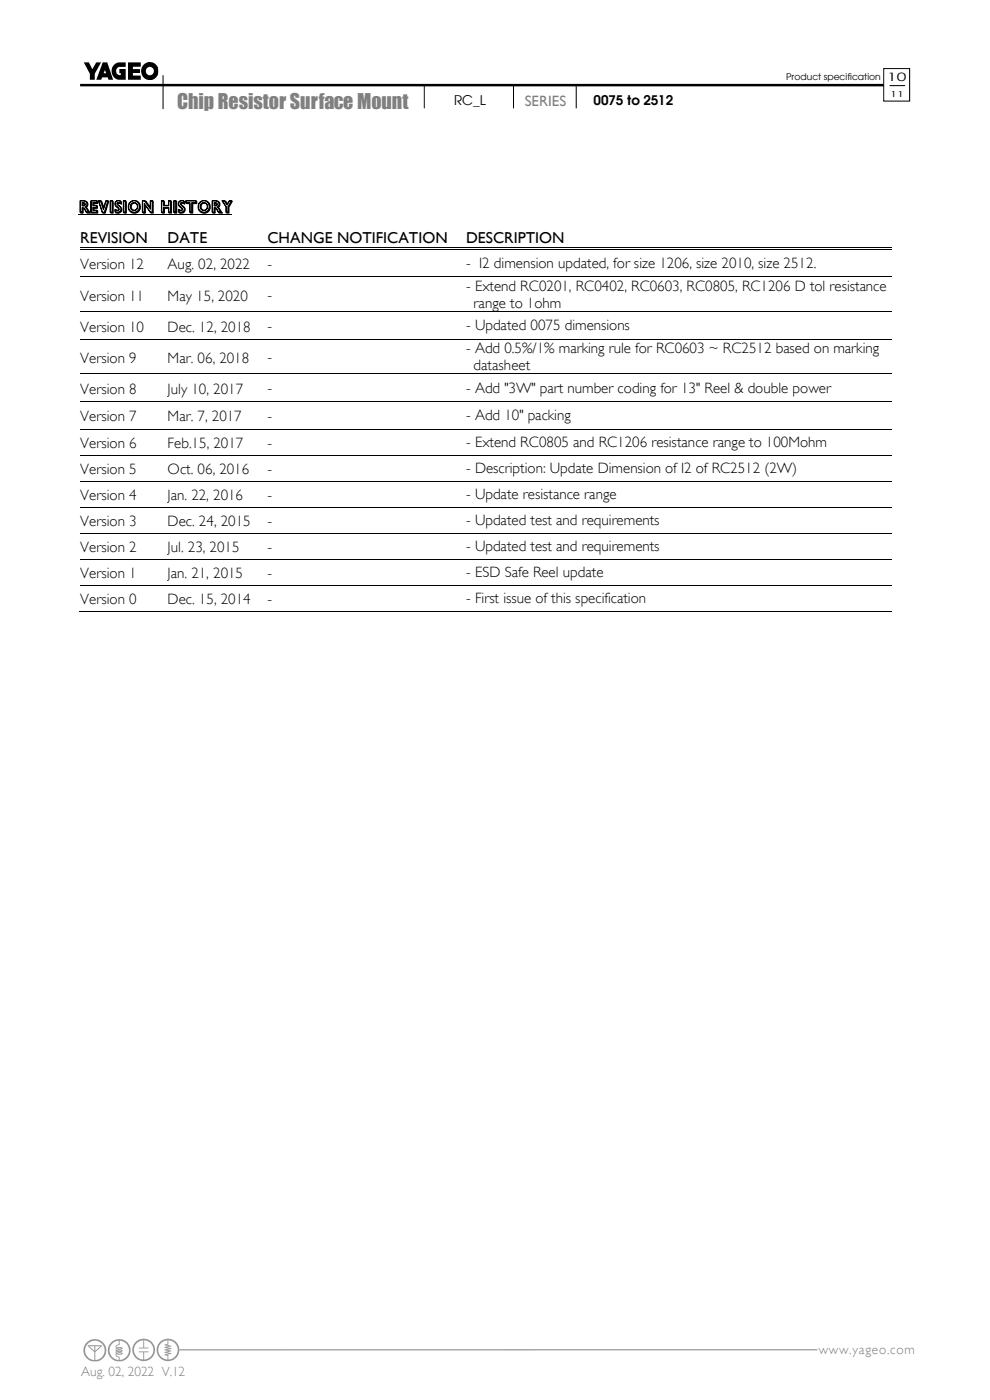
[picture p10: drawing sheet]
<svg xmlns="http://www.w3.org/2000/svg" width="210mm" height="297mm" viewBox="0 0 210 297" stroke-linecap="round" stroke-linejoin="round" font-family="sans-serif">
<defs><g id="words">
<g font-size="5">
<text x="28.8" y="66.3">0603</text>
<text x="28.8" y="72.8">0805</text>
<text x="28.8" y="79.2">1206</text>
<text x="17" y="122.3">PF</text>
<text x="28.8" y="122.3">2010</text>
</g>
<text font-size="4.2" fill="#808080" x="37.6" y="23.1">Chip Resistor Surface Mount</text>
<g font-size="3.5">
<text x="16.7" y="45.2">REVISION HISTORY</text>
<text x="40.8" y="92.9">using outstanding TCR level</text>
<text x="40.8" y="97">material, which makes Yageo PF</text>
<text x="40.8" y="101.2">resistors excellent for current</text>
<text x="40.8" y="105.2">sensing application in battery</text>
<text x="40.8" y="109.3">charger circuit &amp; DC-DC</text>
<text x="40.8" y="113.4">converter.</text>
<text x="40.8" y="117.5">The composition of the resistive</text>
<text x="40.8" y="121.6">material is adjusted to give the</text>
<text x="40.8" y="125.7">approximate required resistance</text>
<text x="40.8" y="129.8">and is covered with a protective</text>
</g>
<g font-size="3.3">
<text x="17" y="51.7">REVISION</text>
<text x="35.6" y="51.7">DATE</text>
<text x="56.7" y="51.7">CHANGE NOTIFICATION</text>
<text x="98.9" y="51.7">DESCRIPTION</text>
<text x="93.5" y="57.5">TOLERANCE</text>
<text x="117.9" y="56.9">RESISTANCE RANGE</text>
<text x="150" y="54.7">TEMPERATURE COEFFICIENT</text>
<text x="169.5" y="59">OF RESISTANCE</text>
</g>
<text font-size="3.2" fill="#808080" x="111.3" y="22.5">SERIES</text>
<g font-size="3.2">
<text x="17" y="57.2">Version 1TYPEAug. 02, 2022</text>
<text x="29" y="57.2">2</text>
<text x="56.7" y="57">-</text>
<text x="98.9" y="56.9">- I2 dimension updated, for size 1206, size 2010, size 2512.</text>
<text x="17" y="63.8">Version 11</text>
<text x="35.6" y="63.8">May 15, 2020</text>
<text x="56.7" y="63.6">-</text>
<text x="98.9" y="61.7">- Extend RC0201, RC0402, RC0603, RC0805, RC1206 D tol resistance</text>
<text x="100.5" y="65.3">range to 1ohm 5 m</text>
<text x="132.5" y="66">R &lt; 100 m</text>
<text x="17" y="70.4">Version 10</text>
<text x="35.6" y="70.4">Dec. 12, 2018</text>
<text x="43.5" y="66.2">1/10W, 1/5W, 3/10W, 2/5W, 1/2W</text>
<text x="56.7" y="70.2">-</text>
<text x="98.9" y="70.1">- Updated 0075 dimensions</text>
<text x="17" y="77">Version 9</text>
<text x="35.6" y="77">Mar. 06, 2018</text>
<text x="55.4" y="72.7">1/8W, 1/4W, 1/3W, 1/2W</text>
<text x="56.7" y="76.8">-</text>
<text x="98.9" y="74.9">- Add 0.5%/1% marking rule for RC0603 ~ RC2512 based on marking</text>
<text x="120.2" y="72.4">4 m</text>
<text x="132.5" y="72.4">R &lt; 100 m</text>
<text x="17" y="83.6">Version 8</text>
<text x="35.6" y="83.6">July 10, 2017</text>
<text x="56.7" y="83.4">-</text>
<text x="73" y="79.1">1/4W, 1/2W</text>
<text x="98.9" y="83.3">- Add &quot;3W&quot; part number coding for 13&quot; Reel &amp; double power</text>
<text x="100.5" y="78.5">datasheet</text>
<text x="17" y="89.4">Version 7</text>
<text x="35.6" y="89.4">Mar.The resistors are constructed</text>
<text x="41.9" y="89.4">7, 2017</text>
<text x="56.7" y="89.3">-</text>
<text x="98.9" y="89.2">- Add 10&quot; packing</text>
<text x="17" y="95">Version 6</text>
<text x="35.6" y="95">Feb.15, 2017</text>
<text x="56.7" y="95">-</text>
<text x="98.9" y="94.9">- Extend RC0805 and RC1206 resistance range to 100Mohm</text>
<text x="17" y="100.5">Version 5</text>
<text x="35.6" y="100.5">Oct. 06, 2016</text>
<text x="56.7" y="100.5">-</text>
<text x="98.9" y="100.4">- Description: Update Dimension of I2 of RC2512 (2W)</text>
<text x="17" y="106">Version 4</text>
<text x="35.6" y="106">Jan. 22, 2016</text>
<text x="56.7" y="106">-</text>
<text x="98.9" y="105.9">- Update resistance range</text>
<text x="17" y="111.5">Version 3</text>
<text x="35.6" y="111.5">Dec. 24, 2015</text>
<text x="56.7" y="111.5">-</text>
<text x="98.9" y="111.4">- Updated test and requirements</text>
<text x="17" y="117.1">Version 2</text>
<text x="35.6" y="117.1">Jul. 23, 2015</text>
<text x="56.7" y="117.1">-</text>
<text x="98.7" y="117.2">±Updated test and requirements</text>
<text x="98.9" y="117">- 1%</text>
<text x="17" y="122.6">Version 1</text>
<text x="35.6" y="122.6">Jan. 21, 2015</text>
<text x="56.7" y="122.6">-</text>
<text x="98.9" y="122.5">- 2%</text>
<text x="99.1" y="122.1">±ESD Safe Reel update</text>
<text x="120.2" y="121.9">5 m</text>
<text x="17" y="128.1">Version 0</text>
<text x="35.6" y="128.1">Dec. 15, 2014</text>
<text x="56.7" y="128.1">-</text>
<text x="98.9" y="128">- First issue of this specification</text>
<text x="99.1" y="127.1">±5%</text>
</g>
<text font-size="3" x="40.8" y="84">1/2W, 1W</text>
<g font-size="2.8">
<text x="96.3" y="22.4">RC_L</text>
<text x="125.9" y="22.2">0075 to 2512</text>
</g>
<text font-size="2.8" fill="#7f7f7f" x="173.7" y="287.2">www.yageo.com</text>
<text font-size="2.8" fill="#7e7e7e" x="17.2" y="292">Aug. 02, 2022 V.12</text>
<text font-size="2.5" x="188.2" y="17.1">10</text>
<text font-size="1.9" x="166.8" y="17">Product specification</text>
<text font-size="1.8" x="188.8" y="20.7">11</text>
</g></defs>
<path d="M173.4 286.4h-140" fill="none" stroke="#808080" stroke-width=".21"/>
<g fill="#fff">
<circle cx="30.5" cy="286.4" r="2.4"/>
<circle cx="35.6" cy="286.4" r="2.4"/>
<circle cx="25.3" cy="286.5" r="2.4"/>
<circle cx="20.1" cy="286.5" r="2.42"/>
</g>
<g fill="#93989c">
<path d="M22.9 286.5a2.4 2.4 0 0 0 4.8 0 2.4 2.4 0 0 0-4.8 0zM23.8 285.1l.6-.4 .8-.2v.7l-.2 .1a.58 .58 0 0 0-.4 .8l-.1 .8 .1 .3a.52 .52 0 0 0 0 .6 .52 .52 0 0 0 .6 .2v.5a2.03 2.03 0 0 1-1.8-1.2 2.03 2.03 0 0 1 .4-2.2zM25.4 284.5a2.04 2.04 0 0 1 2 2 2.04 2.04 0 0 1-2 2v-.6l-.3-.1a.34 .34 0 0 1-.3-.5l.5 .2 .7-.3-.3-.3-.9 .2v-.3l.6 .1 .6-.2-.3-.3-.9 .1-.1-.2 .1-.1 .3 .1a.62 .62 0 0 0 .9-.3l-.5-.2-.6 .1a.2 .2 0 0 1-.2-.3 .2 .2 0 0 1 .3-.1l.4-.1zM24.9 287.2h.9zM24.9 286.6h.9zM24.9 286.1h.9z"/>
<path d="M17.7 286.5a2.42 2.42 0 0 0 4.8 0 2.42 2.42 0 0 0-4.8 0zM18.9 285.7h1.1v.9zM20.2 285.7h1.1l-1.1 .9zM18.7 285.1a2.05 2.05 0 0 1 3.3 .6 2.05 2.05 0 0 1-1.8 2.9v-1.7l1.4-1.3v-.1h-3l1.4 1.4v1.7a2.03 2.03 0 0 1-1.8-1.3 2.03 2.03 0 0 1 .5-2.2z"/>
<path d="M28.1 286.4a2.4 2.4 0 0 0 4.8 0 2.4 2.4 0 0 0-4.8 0zM29 285l.6-.4 .8-.2v1.5h-.9v.2h2v-.2h-.9v-1.5a2.04 2.04 0 0 1 1.9 2 2.04 2.04 0 0 1-1.9 2.1v-1.6h.9v-.2h-2v.2h.9v1.6a2.02 2.02 0 0 1-1.8-1.3 2.02 2.02 0 0 1 .4-2.2z"/>
<path d="M33.2 286.4a2.4 2.4 0 0 0 4.8 0 2.4 2.4 0 0 0-4.8 0zM34.1 285l.7-.4 .7-.2v.7l-.6 .3 .9 .2-.9 .3 .9 .2-.9 .3 .9 .3-.9 .2 .9 .3-.9 .3 .6 .2v.8a2.03 2.03 0 0 1-1.8-1.3 2.03 2.03 0 0 1 .4-2.2zM35.7 284.4a2.04 2.04 0 0 1 2 2 2.04 2.04 0 0 1-2 2.1v-.9l-.3-.1 .9-.2v-.1l-.9-.3 .9-.3-.9-.2 .9-.2v-.1l-.9-.2 .9-.3-.9-.2 .3-.1z"/>
</g>
<g fill="#fff">
<path d="M148.6 15h38.2v6.2h-38.2z" fill-rule="evenodd"/>
<path d="M187.5 14.6h5.5v6.8h-5.5z" fill-rule="evenodd"/>
</g>
<g fill="none" stroke="#000" stroke-width=".21">
<path d="M34.6 16v7.1M90 18v5M108.9 18v5M122.2 18v5M187.5 14.6h5.5v6.8h-5.5zM188.7 18.2h3.3M16.7 45.6h32.5M17 52.5h18.6M17 52.8h18.6M17 58.8h18.6M35.7 58.8h21M36.1 52.5h20.6"/>
<path d="M36.1 52.8h20.6M56.8 58.8h42.1M57.2 52.5h41.7M57.2 52.8h41.7M99 58.8h90.2M99.4 52.5h89.8M99.4 52.8h89.8M17 66.1h18.6M17 72h18.6M17 79.3h18.6M35.7 66.1h21M35.7 72h21"/>
<path d="M35.7 79.3h21M56.8 66.1h42.1M56.8 72h42.1M56.8 79.3h42.1M99 66.1h90.2M99 72h90.2M99 79.3h90.2M17 85.2h18.6M17 91.1h18.6M17 96.6h18.6M35.7 85.2h21M35.7 91.1h21"/>
<path d="M35.7 96.6h21M56.8 85.2h42.1M56.8 91.1h42.1M56.8 96.6h42.1M99 85.2h90.2M99 91.1h90.2M99 96.6h90.2M17 102.1h18.6M17 107.6h18.6M17 113.2h18.6M17 118.7h18.6M35.7 102.1h21"/>
<path d="M35.7 107.6h21M35.7 113.2h21M35.7 118.7h21M56.8 102.1h42.1M56.8 107.6h42.1M56.8 113.2h42.1M56.8 118.7h42.1M99 102.1h90.2M99 107.6h90.2M99 113.2h90.2M99 118.7h90.2M16.8 129.7h172.4"/>
<path d="M17 124.2h18.6M35.7 124.2h21M56.8 124.2h42.1M99 124.2h90.2"/>
</g>
<g fill="#000">
<path d="M17.8 13.2h1.1l.7 1.5 .8-1.5h1l-1.3 2.5v1.2h-1v-1.2zM24.2 13.8l.7-.5 1.8-.1v1h-1.3a.87 .87 0 0 0-.8 1 .87 .87 0 0 0 1 .7v-.4h-.3v-.9h1.4v2.3h-1.9a1.94 1.94 0 0 1-.6-3.1zM27.2 13.2h2.7v1h-1.7v.5h1.5v.8h-1.5v.5h1.7v.9h-2.7z"/>
<path d="M21.8 13.2l-1.4 3.7h1.1l.2-.5h1.2l.1 .5h1l-1.2-3.7zM22.3 14.8l.2 .7h-.5z"/>
<path d="M29.9 15a1.9 1.9 0 0 0 3.8 0 1.9 1.9 0 0 0-3.8 0zM30.9 15.1a.9 .9 0 0 1 1.8 0 .9 .9 0 0 1-1.8 0z"/>
</g>
<path d="M17 18.1h170.4" fill="none" stroke="#000" stroke-width=".53"/>
<g fill="#000">
<path d="M35.6 52.4h.5v.2h-.5z" fill-rule="evenodd"/>
<path d="M35.6 52.8h.5v.1h-.5z" fill-rule="evenodd"/>
<path d="M35.6 58.7l.1 .1z" fill-rule="evenodd"/>
<path d="M56.7 52.4h.5v.2h-.5z" fill-rule="evenodd"/>
<path d="M56.7 52.8h.5v.1h-.5z" fill-rule="evenodd"/>
<path d="M56.7 58.7l.1 .1z" fill-rule="evenodd"/>
<path d="M98.9 52.4h.5v.2h-.5z" fill-rule="evenodd"/>
<path d="M98.9 52.8h.5v.1h-.5z" fill-rule="evenodd"/>
<path d="M98.9 58.7l.1 .1z" fill-rule="evenodd"/>
<path d="M35.6 66l.1 .1z" fill-rule="evenodd"/>
<path d="M35.6 71.9l.1 .1z" fill-rule="evenodd"/>
<path d="M35.6 79.3h.1z" fill-rule="evenodd"/>
<path d="M56.7 66l.1 .1z" fill-rule="evenodd"/>
<path d="M56.7 71.9l.1 .1z" fill-rule="evenodd"/>
<path d="M56.7 79.3h.1z" fill-rule="evenodd"/>
<path d="M98.9 66l.1 .1z" fill-rule="evenodd"/>
<path d="M98.9 71.9l.1 .1z" fill-rule="evenodd"/>
<path d="M98.9 79.3h.1z" fill-rule="evenodd"/>
<path d="M35.6 85.1l.1 .1z" fill-rule="evenodd"/>
<path d="M35.6 91l.1 .1z" fill-rule="evenodd"/>
<path d="M35.6 96.5l.1 .1z" fill-rule="evenodd"/>
<path d="M56.7 85.1l.1 .1z" fill-rule="evenodd"/>
<path d="M56.7 91l.1 .1z" fill-rule="evenodd"/>
<path d="M56.7 96.5l.1 .1z" fill-rule="evenodd"/>
<path d="M98.9 85.1l.1 .1z" fill-rule="evenodd"/>
<path d="M98.9 91l.1 .1z" fill-rule="evenodd"/>
<path d="M98.9 96.5l.1 .1z" fill-rule="evenodd"/>
<path d="M35.6 102.1l.1 .1z" fill-rule="evenodd"/>
<path d="M35.6 107.6l.1 .1z" fill-rule="evenodd"/>
<path d="M35.6 113.1l.1 .1z" fill-rule="evenodd"/>
<path d="M35.6 118.6l.1 .1z" fill-rule="evenodd"/>
<path d="M56.7 102.1l.1 .1z" fill-rule="evenodd"/>
<path d="M56.7 107.6l.1 .1z" fill-rule="evenodd"/>
<path d="M56.7 113.1l.1 .1z" fill-rule="evenodd"/>
<path d="M56.7 118.6l.1 .1z" fill-rule="evenodd"/>
<path d="M98.9 102.1l.1 .1z" fill-rule="evenodd"/>
<path d="M98.9 107.6l.1 .1z" fill-rule="evenodd"/>
<path d="M98.9 113.1l.1 .1z" fill-rule="evenodd"/>
<path d="M98.9 118.6l.1 .1z" fill-rule="evenodd"/>
<path d="M35.3 129.7l.1 .1z" fill-rule="evenodd"/>
<path d="M35.6 124.1l.1 .1z" fill-rule="evenodd"/>
<path d="M56.5 129.7l.1 .1z" fill-rule="evenodd"/>
<path d="M56.7 124.1l.1 .1z" fill-rule="evenodd"/>
<path d="M98.6 129.7l.1 .1z" fill-rule="evenodd"/>
<path d="M98.9 124.1l.1 .1z" fill-rule="evenodd"/>
</g>
<use href="#words"/>
</svg>
